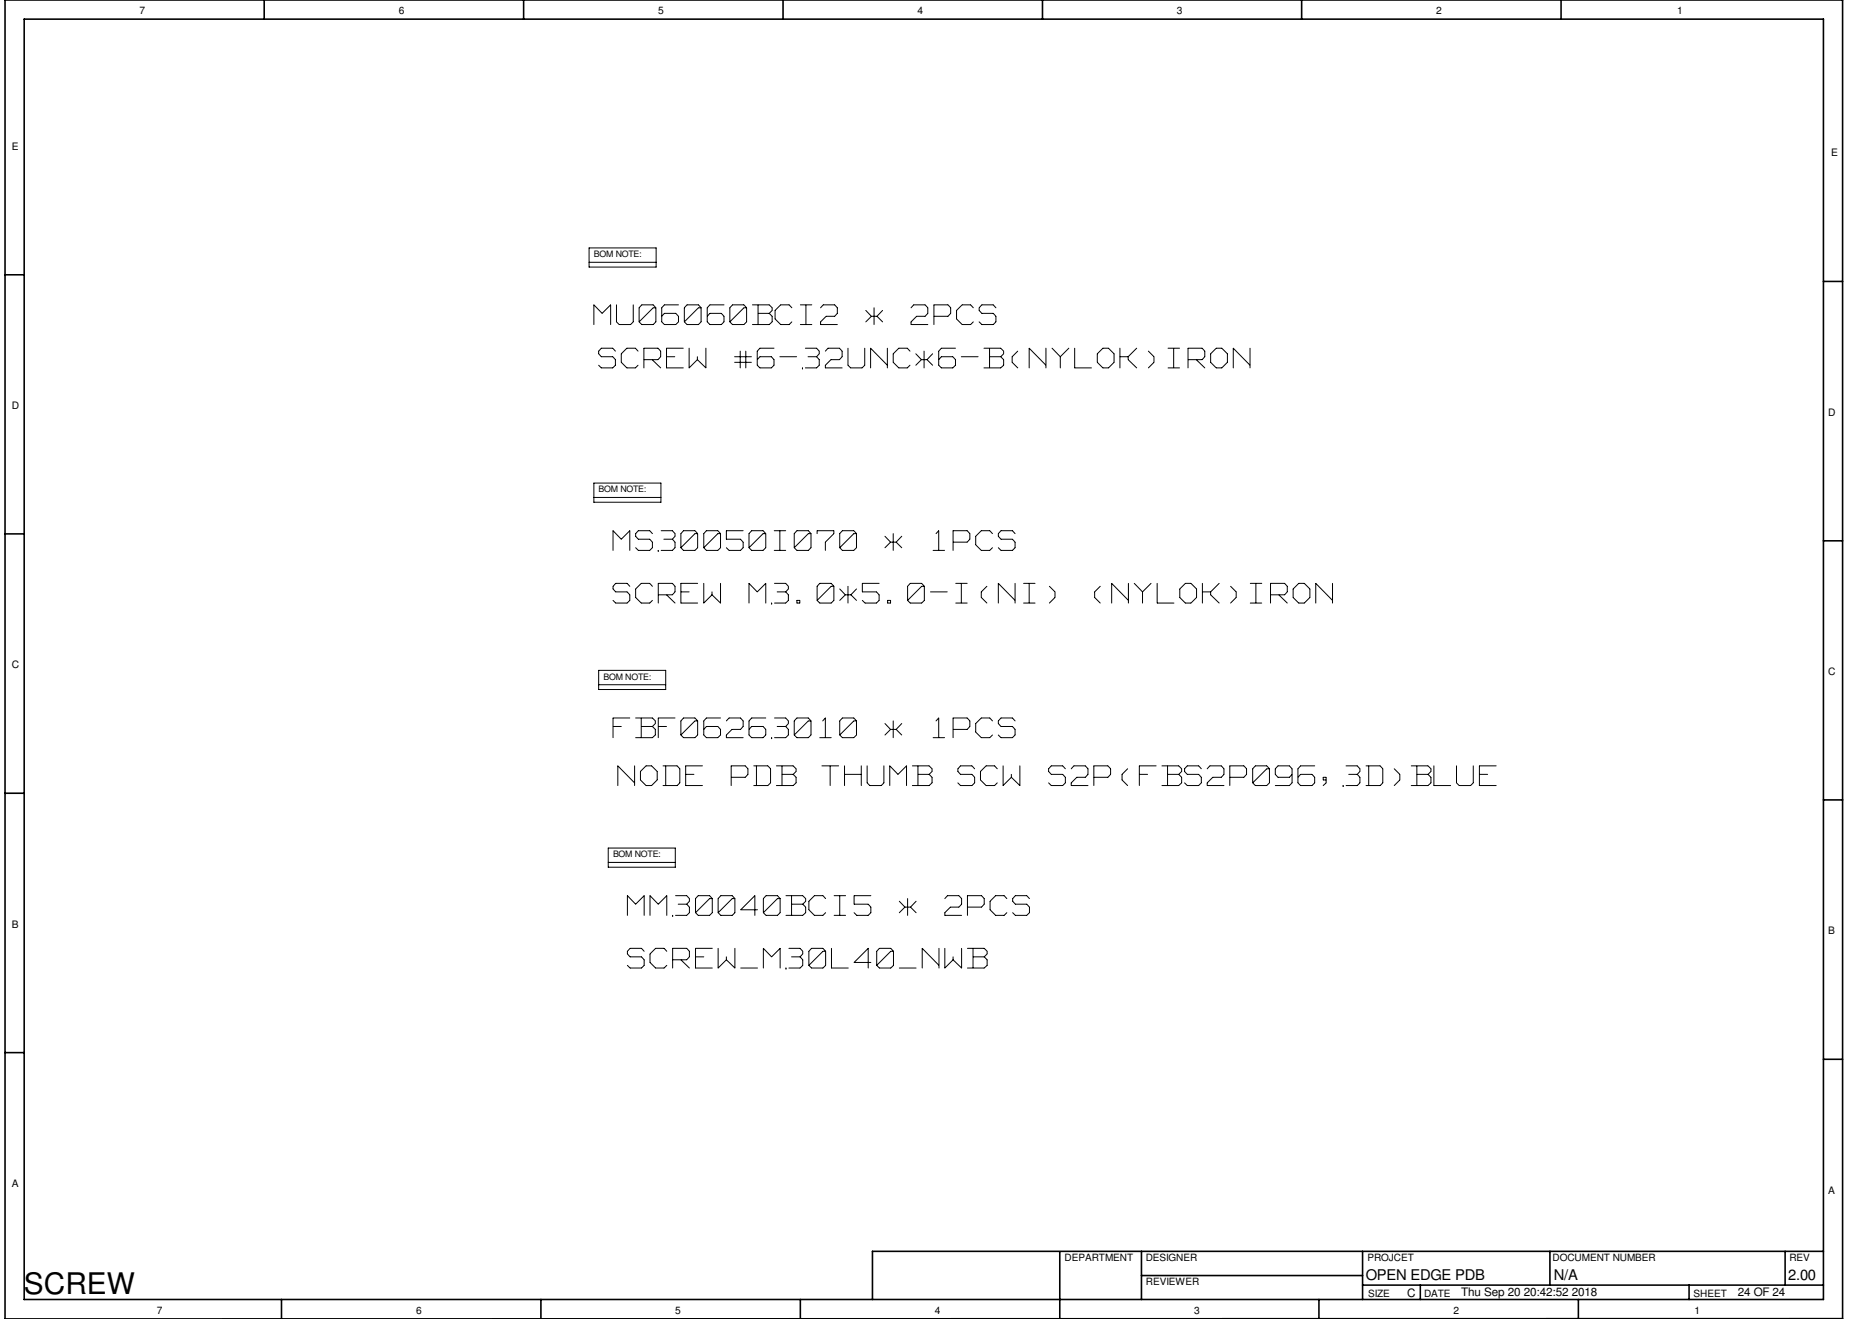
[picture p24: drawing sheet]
<svg xmlns="http://www.w3.org/2000/svg" width="297mm" height="210mm" viewBox="0 0 297 210" stroke-linecap="round" stroke-linejoin="round" font-family="sans-serif">
<defs><g id="words">
<g font-size="5.9" fill="#fff">
<text x="94.5" y="52.2">MU06060BCI2 * 2PCS</text>
<text x="95.2" y="59.1">SCREW #6-32UNC*6-B(NYLOK)IRON</text>
<text x="97.5" y="88.2">MS30050I070 * 1PCS</text>
<text x="97.5" y="96.6">SCREW M3.0*5.0-I(NI) (NYLOK)IRON</text>
<text x="97.5" y="118">FBF06263010 * 1PCS</text>
<text x="98.3" y="125.6">NODE PDB THUMB SCW S2P(FBS2P096,3D)BLUE</text>
<text x="99.8" y="146.3">MM30040BCI5 * 2PCS</text>
<text x="99.8" y="154.6">SCREW_M30L40_NWB</text>
</g>
<text font-size="4.7" x="3.8" y="206">SCREW</text>
<g font-size="2.3">
<text x="217.3" y="203.7">OPEN EDGE PDB</text>
<text x="247.2" y="203.6">N/A</text>
<text x="284.5" y="203.6">2.00</text>
</g>
<g font-size="1.9">
<text x="223.9" y="206.3">C</text>
<text x="232.5" y="206.3">Thu Sep 20 20:42:52 2018</text>
<text x="276.5" y="206.2">24 OF 24</text>
</g>
<g font-size="1.6">
<text x="22.2" y="2.2">7</text>
<text x="63.5" y="2.2">6</text>
<text x="104.7" y="2.2">5</text>
<text x="146" y="2.2">4</text>
<text x="187.2" y="2.2">3</text>
<text x="228.5" y="2.2">2</text>
<text x="266.8" y="2.2">1</text>
<text x="1.9" y="23.8">E</text>
<text x="291.3" y="24.9">E</text>
<text x="1.9" y="65.1">D</text>
<text x="290.9" y="66.1">D</text>
<text x="1.9" y="106.3">C</text>
<text x="290.9" y="107.4">C</text>
<text x="1.9" y="147.6">B</text>
<text x="290.9" y="148.7">B</text>
<text x="1.9" y="188.8">A</text>
<text x="290.9" y="189.9">A</text>
<text x="169.4" y="200.6">DEPARTMENT</text>
<text x="182.3" y="200.7">DESIGNER</text>
<text x="217.5" y="200.7">PROJCET</text>
<text x="247" y="200.7">DOCUMENT NUMBER</text>
<text x="284.7" y="200.7">REV</text>
<text x="24.9" y="209">7</text>
<text x="66.2" y="209">6</text>
<text x="107.4" y="209">5</text>
<text x="148.7" y="209">4</text>
<text x="182.3" y="204.5">REVIEWER</text>
<text x="190" y="209">3</text>
<text x="217.7" y="206.3">SIZE</text>
<text x="226.6" y="206.3">DATE</text>
<text x="231.3" y="209">2</text>
<text x="269.4" y="206.4">SHEET</text>
<text x="269.6" y="209">1</text>
</g>
<g font-size="1.4">
<text x="94.5" y="40.9">BOM NOTE:</text>
<text x="95.2" y="78.4">BOM NOTE:</text>
<text x="96" y="108.2">BOM NOTE:</text>
<text x="97.5" y="136.4">BOM NOTE:</text>
</g>
</g></defs>
<g fill="none" stroke="#000" stroke-width=".25">
<path d="M3.8 3h286.3v203.8h-286.3zM42 0v3M83.3 0v3M124.6 0v3M165.9 0v3M207.1 0v3M248.4 0v3M.8 43.7h3M290.1 44.8h3.1M.8 85h3M290.1 86.1h3.1M.8 126.2h3"/>
<path d="M290.1 127.3h3.1M.8 167.5h3M290.1 168.6h3.1M168.6 199.2v10.6M181.6 199.1v7.7M216.8 199.1v7.7M246.6 199.1v5.4M284 199.1v5.4M290.1 199.1h-151.3v7.7M.8 209.8v-209.8h292.4v209.8l-292.4 .1M44.8 206.8v3M86.1 206.8v3"/>
<path d="M127.3 206.8v3M181.6 203h35.2M209.8 206.8v3M216.8 204.5h73.3M226 204.5v2.3M251.1 206.8v3M268.7 204.5v2.3"/>
</g>
<g fill="none" stroke="#000" stroke-width=".16">
<path d="M93.7 39.5h10.7v3h-10.7zM93.7 41.7h10.7M94.5 48.6v3M94.5 48.5l1.3 1.3M95.2 55.9v.4M95.2 56.3l.5 .5M95.2 58.1l.5 .4M95.7 55.4l-.4 .4M95.7 55.4h1.7M95.7 58.5h1.7M95.7 56.8h1.7M97.2 48.6v3"/>
<path d="M97.2 48.5l-1.4 1.4M97.5 55.4l.4 .5M97.5 56.8l.4 .4M97.9 57.3v.8M97.9 58.1l-.4 .4M98.1 51.2l.4 .4M98.1 48.5v2.7M98.5 51.6h1.8M98.8 56.3v1.3M98.8 57.7l.9 .8M99.7 55.4l-.9 .9M99.8 55.4h1.2"/>
<path d="M99.8 58.5h1.2M100.7 48.5v2.7M100.7 51.2l-.4 .4M101.1 55.4l.4 .5M101.5 58.1l-.4 .4M101.7 51.2l.4 .4M101.7 49v2.2M102.1 48.5l-.4 .5M102.1 48.5h1.8M102.1 51.6h1.8M102.4 55.4h2.2M102.4 55.5v3"/>
<path d="M102.5 57.2h2.1M103.8 57.3l1.3 1.2M103.9 49l-2.2 2.2M103.9 49h.4M103.9 48.5l.4 .5M104.3 51.2l-.4 .4M104.3 49v2.2M104.7 55.4l.4 .5M105.1 56.8l-.4 .4M105.1 55.9v.8M105.3 51.2l.4 .4M105.3 49v2.2"/>
<path d="M105.7 49.9l-.4 .4M105.7 48.5l-.4 .5M105.7 48.5h2.2M105.7 49.9h1.8M105.7 51.6h1.8M106 55.4h2.7M106 55.5v3M106.1 58.5h2.6M106.1 56.8h1.3M107.5 49.9l.4 .4M107.9 50.4v.8M107.9 51.2l-.4 .4"/>
<path d="M108.9 51.2l.4 .4M108.9 49v2.2M109.3 48.5l-.4 .5M109.3 48.5h1.8M109.3 51.6h1.8M109.6 55.4v3.1M110.9 57.3l-1.3 1.2M111 56.8v.4M111 57.2l1.3 1.3M111.1 49l-2.2 2.2M111.1 49h.4M111.1 48.5l.4 .5"/>
<path d="M111.5 51.2l-.4 .4M111.5 49v2.2M112.3 55.4v3.1M112.5 51.2l.4 .4M112.5 49v2.2M112.9 49.9l-.3 .4M112.9 48.5l-.4 .5M113 48.5h2.2M113 49.9h1.7M113 51.6h1.7M114.8 49.9l.4 .4M115.2 50.4v.8"/>
<path d="M115.2 51.2l-.4 .4M116.1 51.2l.4 .4M116.1 49v2.2M116.5 48.5l-.4 .5M116.6 48.5h1.7M116.6 51.6h1.7M116.9 56.8h2.6M116.9 57.7h2.6M117.8 55.9v2.6M118.3 49l-2.1 2.2M118.4 49h.3M118.4 48.5l.4 .5"/>
<path d="M118.7 55.9v2.6M118.8 51.2l-.4 .4M118.8 49v2.2M119.7 48.5h2.6M119.7 51.6h2.6M120.5 58.1l.4 .4M120.5 55.9v2.2M120.6 48.6v3M120.6 49.9h1.7M120.9 56.8l-.4 .4M120.9 55.4l-.4 .5M120.9 55.4h2.2"/>
<path d="M120.9 58.5h1.8M120.9 56.8h1.8M122.4 48.5l.4 .5M122.4 49.9l.4 .4M122.7 56.8l.4 .4M122.8 49v.4M122.8 50.4v.8M122.8 49.4l-.4 .4M122.8 51.2l-.4 .4M123.1 57.3v.8M123.1 58.1l-.4 .4M123.3 49.4v1.3"/>
<path d="M123.3 50.8l.9 .8M124.1 56.8h2.6M124.2 48.5l-.9 .9M124.2 48.5h1.3M124.2 51.6h1.3M125.6 48.5l.4 .5M126 51.2l-.4 .4M127.3 48.5h1.9M127.3 51.6h1.9M127.7 58.5h.1M128.1 55.4h1.8M128.1 58.5h1.8"/>
<path d="M128.2 48.6v3M128.6 56.8h1.3M129.9 55.4l.4 .5M130 56.8l.3 .4M130.3 55.9v.4M130.3 57.3v.8M130.3 58.1l-.4 .4M130.3 56.3l-.4 .5M130.6 51.3v.3M130.6 51.6h2.6M131 48.5l-.4 .5M131 48.5h1.8"/>
<path d="M131.3 58.2v.3M131.4 58.5h2.6M131.4 50.3l-.8 .9M131.5 50.3h1.3M131.7 55.4l-.4 .5M131.8 55.4h1.7M132.2 57.2l-.9 .9M132.2 57.2h1.3M132.8 48.5l.4 .5M133.2 49v.8M133.2 49.9l-.4 .4M133.6 55.4l.4 .5"/>
<path d="M134 55.9v.8M134 56.8l-.4 .4M134.9 55.4v2.7M134.9 58.1l.4 .4M135.4 58.5h1.7M137.6 55.4v2.7M137.6 58.1l-.4 .4M137.7 49.4l.9 .9M138.5 55.4l2.6 2.7M138.5 55.5v3M138.6 50.4l-.9 .8M138.7 50.3h.8"/>
<path d="M139.1 49v2.6M139.6 50.4l.8 .8M140.4 49.4l-.9 .9M141.2 55.4v3.1M142.1 56.3v1.3M142.1 57.7l.9 .8M143 55.4l-.9 .9M143 55.4h1.3M143 58.5h1.3M144.4 55.4l.4 .5M144.8 58.1l-.4 .4M144.9 51.3v.3"/>
<path d="M145 51.6h2.6M145.4 48.5l-.5 .5M145.4 48.5h1.7M145.7 56.3l.9 .9M145.8 50.3l-.9 .9M145.9 50.3h1.2M146.6 57.3l-.9 .8M146.6 57.2h.8M147 55.9v2.6M147.2 48.5l.4 .5M147.5 57.3l.9 .8M147.6 49v.8"/>
<path d="M147.6 49.9l-.4 .4M148.4 56.3l-.9 .9M148.6 48.5h2.2M148.6 48.6v3M148.6 50.3h2.2M149.3 55.9v2.2M149.3 58.1l.5 .4M149.8 56.8l-.4 .4M149.8 55.4l-.5 .5M149.8 55.4h2.2M149.8 58.5h1.7M149.8 56.8h1.7"/>
<path d="M150.8 48.5l.5 .5M151.3 49.9l-.5 .4M151.3 49v.8M151.6 56.8l.4 .4M152 57.3v.8M152 58.1l-.4 .4M152.2 49.4v1.3M152.2 50.8l.9 .8M152.9 56.8h2.7M153.1 48.5l-.9 .9M153.1 48.5h1.3M153.1 51.6h1.3"/>
<path d="M154.4 48.5l.5 .5M154.9 51.2l-.5 .4M155.8 49v.4M155.8 49.4l.4 .5M155.8 51.2l.4 .4M156.2 48.5l-.4 .4M156.2 48.5h1.8M156.2 49.9h1.8M156.2 51.6h1.8M156.5 55.4h2.7M156.5 58.5h2.7M157.4 55.5v3"/>
<path d="M157.5 56.8h1.7M158 48.5l.5 .5M158 49.9l.5 .4M158.5 50.4v.8M158.5 51.2l-.5 .4M159.2 55.4l.5 .5M159.2 56.8l.5 .4M159.7 55.9v.4M159.7 57.3v.8M159.7 56.3l-.4 .4M159.7 58.1l-.5 .4M161 57.7l.9 .8"/>
<path d="M161 56.8v.8M161.9 55.9l-.9 .9M163.7 55.5v3M163.7 55.4l2.7 2.7M166.4 55.4v3.1M167.4 55.4l1.3 1.3M168.7 56.8v1.7M170 55.4l-1.3 1.4M171 55.4v3.1M171 58.5h2.6M174.6 57.7l.9 .8M174.6 56.3v1.3"/>
<path d="M175.5 55.4l-.9 .9M175.5 55.4h.8M175.5 58.5h.8M176.4 55.4l.8 .9M177.2 56.3v1.3M177.2 57.7l-.8 .8M178.2 55.4v3.1M178.2 56.8h1.2M179.5 56.8v.4M179.5 57.3l1.3 1.2M180.8 55.4l-1.3 1.4M182.7 55.9l.9 .8"/>
<path d="M183.6 57.7l-.9 .8M183.6 56.8v.9M185.8 55.4h1.9M185.8 58.5h1.9M186.7 55.5v3M189 55.4h2.2M189 55.5v3M189.1 57.2h2.1M190.4 57.3l1.3 1.2M191.3 55.4l.4 .5M191.7 56.8l-.4 .4M191.7 55.9v.8"/>
<path d="M192.6 56.3v1.3M192.6 57.7l.9 .8M193.5 55.4l-.9 .9M193.5 55.4h.8M193.5 58.5h.8M194.4 55.4l.9 .9M195.3 56.3v1.3M195.3 57.7l-.9 .8M196.2 55.4l2.6 2.7M196.2 55.5v3M198.9 55.4v3.1M94.5 76.9h10.7v3h-10.7z"/>
<path d="M94.5 79.2h10.7M97.5 84.5v3.1M97.5 93.3v.4M97.5 93.7l.5 .5M97.5 95.5l.5 .5M97.5 84.5l1.3 1.3M98 92.8l-.4 .5M98 92.8h1.7M98 96h1.7M98 94.2h1.7M99.8 92.8l.4 .5M99.8 94.2l.4 .5"/>
<path d="M100.2 84.5v3.1M100.2 94.7v.8M100.2 95.5l-.4 .5M100.2 84.5l-1.4 1.3M101.1 84.9v.4M101.1 93.8v1.2M101.1 95.1l.9 .9M101.1 85.3l.5 .5M101.1 87.2l.5 .4M101.6 84.5l-.4 .4M101.6 84.5h1.7M101.6 85.8h1.7"/>
<path d="M101.6 87.6h1.7M102 92.8l-.9 .9M102.1 92.8h1.2M102.1 96h1.2M103.4 92.8l.4 .5M103.4 84.5l.4 .4M103.4 85.8l.4 .5M103.8 95.5l-.4 .5M103.8 86.3v.8M103.8 87.2l-.4 .4M104.7 87.6h.1M104.7 92.9v3.1"/>
<path d="M104.7 92.8h2.2M104.8 94.7h2.1M105.2 84.5h1.7M105.2 87.6h1.7M105.6 85.8h1.3M106.1 94.7l1.3 1.3M107 92.8l.4 .5M107 84.5l.4 .4M107 85.9l.4 .4M107.4 85v.3M107.4 86.3v.8M107.4 93.3v.8"/>
<path d="M107.4 94.2l-.4 .5M107.4 87.2l-.4 .4M107.4 85.3l-.4 .5M108.3 85v2.1M108.3 92.9v3.1M108.3 92.8h2.7M108.3 87.2l.5 .4M108.4 96h2.6M108.4 94.2h1.2M108.8 84.5l-.5 .4M108.8 84.5h1.7M108.8 87.6h1.7"/>
<path d="M110.5 85l-2.1 2.1M110.6 84.9h.4M110.6 84.5l.4 .4M111 85v2.1M111 87.2l-.4 .4M112 85v2.1M112 92.8v3.1M112 87.2l.4 .4M112.4 84.5l-.4 .4M112.4 84.5h1.8M112.4 87.6h1.8M113.2 94.7l-1.2 1.3"/>
<path d="M113.3 94.2v.4M113.3 94.7l1.3 1.3M114.2 85l-2.2 2.1M114.2 84.9h.4M114.2 84.5l.4 .4M114.6 85v2.1M114.6 92.8v3.1M114.6 87.2l-.4 .4M115.6 84.5v1.3M115.6 87.2l.4 .4M115.6 84.5h2.6M115.6 85.8h2.2"/>
<path d="M116 87.6h1.8M117.8 85.8l.4 .5M118.2 86.3v.8M118.2 87.2l-.4 .4M119.2 85v2.1M119.2 92.9v3.1M119.2 92.8l1.2 1.3M119.2 87.2l.4 .4M119.6 84.5l-.4 .4M119.6 84.5h1.8M119.6 87.6h1.8M121.4 85l-2.2 2.1"/>
<path d="M121.4 84.9h.4M121.4 84.5l.4 .4M121.8 85v2.1M121.8 92.9v3.1M121.8 92.8l-1.3 1.4M121.8 87.2l-.4 .4M122.8 96h.1M123.2 84.5h1.8M123.2 87.6h1.8M123.2 92.8h1.8M123.2 96h1.8M123.7 94.2h1.3"/>
<path d="M124.1 84.5v3M125 92.8l.4 .5M125 94.2l.4 .5M125.4 93.3v.4M125.4 94.7v.8M125.4 95.5l-.4 .5M125.4 93.7l-.4 .5M126.4 85v2.1M126.4 87.2l.4 .4M126.8 95.5h.4M126.8 95.6v.4M126.8 84.5l-.4 .4"/>
<path d="M126.8 96h.4M126.8 84.5h1.8M126.8 87.6h1.8M127.3 95.5v.5M128.6 85l-2.2 2.1M128.6 84.9h.4M128.6 84.5l.4 .4M129 85v2.1M129 87.2l-.4 .4M130 95.5l.4 .5M130 84.5v.4M130 93.3v2.2"/>
<path d="M130 84.5h2.6M130.4 92.8l-.4 .5M130.5 92.8h1.7M130.5 96h1.7M131.3 86.3v1.3M132.2 93.3l-2.2 2.2M132.2 93.3h.4M132.2 92.8l.5 .5M132.6 85l-1.3 1.3M132.7 95.5l-.5 .5M132.7 84.5v.4M132.7 93.3v2.2"/>
<path d="M133.6 85v2.1M133.6 93.7l.9 1M133.6 87.2l.4 .4M134 84.5l-.4 .4M134.1 84.5h1.7M134.1 87.6h1.7M134.4 94.7l-.8 .8M134.5 94.7h.8M134.9 93.3v2.7M135.4 94.7l.9 .8M135.8 85l-2.2 2.1M135.8 84.9h.4"/>
<path d="M135.8 84.5l.5 .4M136.3 85v2.1M136.3 93.7l-.9 1M136.3 87.2l-.5 .4M137.2 95.5l.4 .5M137.2 92.8v1.4M137.2 92.8h2.7M137.2 94.2h2.2M137.7 96h1.7M139.4 94.2l.5 .5M139.9 95.5l-.5 .5M139.9 94.7v.8"/>
<path d="M140.8 85.3l.9 1M141.2 95.5h.4M141.2 95.6v.4M141.3 96h.3M141.6 86.3l-.8 .9M141.7 95.5v.5M141.7 86.3h.8M142.1 84.9v2.7M142.6 86.3l.9 .9M143.5 85.3l-.9 1M144.4 93.3v2.2M144.4 95.5l.4 .5"/>
<path d="M144.8 92.8l-.4 .5M144.9 92.8h1.7M144.9 96h1.7M146.6 93.3l-2.2 2.2M146.6 93.3h.4M146.6 92.8l.5 .5M147.1 95.5l-.5 .5M147.1 93.3v2.2M148 94.2h2.7M148.5 87.6h1.8M149.3 84.5v3M149.3 84.5l-.4 .4"/>
<path d="M151.6 84.5v3.1M151.6 84.5h2.2M151.7 86.3h2.1M152.1 92.8h1.8M152.1 96h1.8M152.9 92.9v3M153.9 84.5l.4 .4M154.3 85v.8M154.3 85.8l-.4 .5M155.2 85.4v1.3M155.2 86.7l.9 .9M156.1 95.1l.9 .9"/>
<path d="M156.1 94.2v.8M156.1 84.5l-.9 .8M156.2 84.5h1.2M156.2 87.6h1.2M157 93.3l-.9 .9M157.5 84.5l.4 .4M157.9 87.2l-.4 .4M158.8 84.9v.4M158.8 92.9v3.1M158.8 92.8l2.7 2.7M158.8 85.3l.5 .5M158.8 87.2l.5 .4"/>
<path d="M159.3 84.5l-.4 .4M159.3 84.5h1.7M159.3 85.8h1.7M159.3 87.6h1.7M161.1 84.5l.4 .4M161.1 85.8l.4 .5M161.5 86.3v.8M161.5 92.8v3.2M161.5 87.2l-.4 .4M162.9 92.8h1.8M162.9 96h1.8M163.7 92.9v3"/>
<path d="M167 93.3l.8 .8M167.8 95.1l-.8 .9M167.8 94.2v.9M174.2 95.1l.8 .9M174.2 94.2v.8M175 93.3l-.8 .9M176.9 92.8l2.6 2.7M176.9 92.9v3.1M179.5 92.8v3.2M180.5 92.8l1.2 1.3M181.8 94.2v1.8M183.1 92.8l-1.3 1.4"/>
<path d="M184.1 92.8v3.2M184.1 96h2.7M187.7 95.1l.9 .9M187.7 93.8v1.2M188.6 92.8l-.9 .9M188.6 92.8h.8M188.6 96h.8M189.5 92.8l.9 .9M190.4 93.8v1.2M190.4 95.1l-.9 .9M191.3 92.8v3.2M191.3 94.2h1.3"/>
<path d="M192.6 94.2v.5M192.7 94.7l1.3 1.3M194 92.8l-1.4 1.4M195.8 93.3l.8 .8M196.6 95.1l-.8 .9M196.7 94.2v.9M198.9 92.8h1.8M198.9 96h1.8M199.8 92.9v3M202.1 92.8h2.2M202.1 92.9v3.1M202.2 94.7h2.1"/>
<path d="M203.5 94.7l1.3 1.3M204.4 92.8l.4 .5M204.8 94.2l-.4 .5M204.8 93.3v.8M205.7 95.1l.9 .9M205.7 93.8v1.2M206.6 92.8l-.9 .9M206.7 92.8h.8M206.7 96h.8M207.5 92.8l.9 .9M208.4 93.8v1.2M208.4 95.1l-.9 .9"/>
<path d="M209.3 92.8l2.7 2.7M209.3 92.9v3.1M212 92.8v3.2M95.2 106.7h10.7v3h-10.7zM95.2 109h10.7M97.5 114.3h2.7M97.5 114.3v3.1M97.6 115.6h1.2M101.1 114.3h2.7M101.1 117.4h2.7M102 114.3v3M102.1 115.6h1.7"/>
<path d="M103.8 114.3l.5 .4M103.8 115.6l.5 .5M104.3 114.8v.3M104.3 116.1v.8M104.3 115.1l-.5 .5M104.3 117l-.5 .4M104.7 114.3h2.7M104.7 114.3v3.1M104.8 115.6h1.2M108.3 117l.5 .4M108.3 114.8v2.1M108.8 114.3l-.5 .4"/>
<path d="M108.8 114.3h1.7M108.8 117.4h1.7M110.5 114.8l-2.1 2.1M110.6 114.7h.4M110.6 114.3l.4 .4M111 117l-.4 .4M111 114.8v2.1M112 117l.4 .4M112 114.8v2.1M112.4 115.6l-.4 .4M112.4 114.3l-.4 .4M112.4 114.3h2.2"/>
<path d="M112.4 115.6h1.8M112.4 117.4h1.8M114.2 115.6l.4 .5M114.6 116.1v.8M114.6 117l-.4 .4M115.6 117v.4M115.6 117.4h2.6M116 114.3l-.4 .4M116 114.3h1.8M116.5 116.1l-.9 .9M116.5 116.1h1.3M117.8 114.3l.4 .4"/>
<path d="M118.2 114.8v.8M118.2 115.6l-.4 .5M119.2 117l.4 .4M119.2 114.8v2.1M119.6 115.6l-.4 .4M119.6 114.3l-.4 .4M119.6 114.3h2.2M119.6 115.6h1.8M119.6 117.4h1.8M121.4 115.6l.4 .5M121.8 116.1v.8M121.8 117l-.4 .4"/>
<path d="M122.8 117.4h.1M123.2 114.3h1.8M123.2 117.4h1.8M123.7 115.6h1.3M125 114.3l.4 .4M125 115.7l.4 .4M125.4 114.8v.3M125.4 116.1v.8M125.4 117l-.4 .4M125.4 115.1l-.4 .5M126.4 117l.4 .4M126.4 114.8v2.1"/>
<path d="M126.8 114.3l-.4 .4M126.8 114.3h1.8M126.8 117.4h1.8M128.6 114.8l-2.2 2.1M128.6 114.7h.4M128.6 114.3l.4 .4M129 117l-.4 .4M129 114.8v2.1M130.4 117.4h1.8M131.3 114.3v3M131.3 114.3l-.4 .4M133.6 114.8v2.1"/>
<path d="M133.6 117l.4 .4M134 114.3l-.4 .4M134.1 114.3h1.7M134.1 117.4h1.7M135.8 114.8l-2.2 2.1M135.8 114.7h.4M135.8 114.3l.5 .4M136.3 117l-.5 .4M136.3 114.8v2.1M140.8 115.1l.9 1M141.6 116.1l-.8 .9M141.7 116.1h.8"/>
<path d="M142.1 114.7v2.7M142.6 116.1l.9 .9M143.5 115.1l-.9 1M148.5 117.4h1.8M149.3 114.3v3M149.3 114.3l-.4 .4M151.6 114.3v3.1M151.6 114.3h2.2M151.7 116.1h2.1M153.9 114.3l.4 .4M154.3 115.6l-.4 .5M154.3 114.8v.8"/>
<path d="M155.2 115.2v1.3M155.2 116.5l.9 .9M156.1 114.3l-.9 .8M156.2 114.3h1.2M156.2 117.4h1.2M157.5 114.3l.4 .4M157.9 117l-.4 .4M158.8 114.7v.4M158.8 115.1l.5 .5M158.8 117l.5 .4M159.3 114.3l-.4 .4M159.3 114.3h1.7"/>
<path d="M159.3 115.6h1.7M159.3 117.4h1.7M161.1 114.3l.4 .4M161.1 115.6l.4 .5M161.5 116.1v.8M161.5 117l-.4 .4M96.8 135h10.6v3h-10.6zM96.8 137.2h10.6M98.3 121.9l2.6 2.6M98.3 121.9v3.1M101 121.9v3.1M101.9 124.1l.9 .9"/>
<path d="M101.9 122.8v1.3M102.8 121.9l-.9 .9M102.8 121.9h.8M102.8 125h.8M103.7 121.9l.9 .9M104.6 122.8v1.3M104.6 124.1l-.9 .9M105.5 121.9h2.2M105.5 125h2.2M105.9 121.9v3.1M107.7 121.9l.5 .4M108.2 122.4v2.1"/>
<path d="M108.2 124.6l-.5 .4M109.1 121.9h2.7M109.1 121.9v3.1M109.1 123.2h1.3M109.1 125h2.7M116.3 121.9h2.2M116.3 121.9v3.1M116.4 123.7h2.1M118.6 121.9l.4 .4M119 123.2l-.4 .5M119 122.4v.8M119.9 121.9h2.2"/>
<path d="M119.9 125h2.2M120.4 121.9v3.1M122.2 121.9l.4 .4M122.6 122.4v2.1M122.6 124.6l-.4 .4M123.5 121.9h2.6M123.5 125h2.6M124.4 121.9v3.1M124.5 123.2h1.6M126.2 121.9l.5 .4M126.2 123.2l.5 .5M126.7 122.4v.3"/>
<path d="M126.7 123.7v.8M126.7 122.8l-.5 .4M126.7 124.6l-.5 .4M130.8 121.9h2.6M132.1 121.9v3.1M134.4 121.9v3.1M134.4 123.2h2.6M137 121.9v3.1M138 124.6l.4 .4M138 121.9v2.6M138.4 125h1.8M140.6 121.9v2.6"/>
<path d="M140.6 124.6l-.4 .4M141.6 121.9l1.2 1.3M141.6 121.9v3.1M144.2 121.9v3.1M144.2 121.9l-1.3 1.3M145.2 121.9h2.6M145.2 125h2.6M146 121.9v3.1M146.1 123.2h1.7M147.8 121.9l.5 .4M147.8 123.2l.5 .5M148.3 122.4v.3"/>
<path d="M148.3 123.7v.8M148.3 122.8l-.4 .4M148.3 124.6l-.5 .4M152.4 122.3v.4M152.4 122.8l.4 .4M152.4 124.6l.4 .4M152.8 121.9l-.4 .4M152.9 123.2h1.7M152.9 121.9h1.7M152.9 125h1.7M154.6 121.9l.5 .4M154.6 123.2l.5 .5"/>
<path d="M155.1 123.7v.8M155.1 124.6l-.5 .4M156 122.8v1.3M156 124.1l.9 .9M156.9 121.9l-.9 .9M156.9 121.9h1.3M156.9 125h1.3M158.2 121.9l.5 .4M158.7 124.6l-.5 .4M159.6 121.9v3.1M160.9 123.7l-1.3 1.3M160.9 123.2v.5"/>
<path d="M160.9 123.7l1.4 1.3M162.3 121.9v3.1M166.8 122.3v.4M166.8 122.8l.5 .4M166.8 124.6l.5 .4M167.3 121.9l-.4 .4M167.3 123.2h1.7M167.3 121.9h1.7M167.3 125h1.7M169.1 121.9l.4 .4M169.1 123.2l.4 .5M169.5 123.7v.8"/>
<path d="M169.5 124.6l-.4 .4M170.4 124.6v.4M170.5 125h2.6M170.9 121.9l-.5 .4M170.9 121.9h1.7M171.3 123.7l-.9 .9M171.4 123.7h1.2M172.7 121.9l.4 .4M173.1 122.4v.8M173.1 123.2l-.4 .5M174 121.9h2.2M174 121.9v3.1"/>
<path d="M174.1 123.7h2.1M176.3 121.9l.4 .4M176.7 123.2l-.4 .5M176.7 122.4v.8M178.5 124.1l.9 .9M178.5 123.3v.8M179.4 122.3l-.9 .9M181.3 121.9h2.6M181.3 121.9v3.1M181.3 123.2h1.3M184.9 121.9h2.6M184.9 125h2.6"/>
<path d="M185.8 121.9v3.1M185.8 123.2h1.7M187.5 121.9l.5 .4M187.5 123.2l.5 .5M188 122.4v.3M188 123.7v.8M188 122.8l-.4 .4M188 124.6l-.5 .4M188.5 122.3v.4M188.5 122.8l.4 .4M188.5 124.6l.4 .4M188.9 121.9l-.4 .4"/>
<path d="M188.9 123.2h1.8M188.9 121.9h1.8M188.9 125h1.8M190.7 121.9l.4 .4M190.7 123.2l.4 .5M191.1 123.7v.8M191.1 124.6l-.4 .4M192.1 124.6v.4M192.1 125h2.6M192.5 121.9l-.4 .4M192.5 121.9h1.8M193 123.7l-.9 .9"/>
<path d="M193 123.7h1.3M194.3 121.9l.4 .4M194.7 122.4v.8M194.7 123.2l-.4 .5M195.7 121.9h2.2M195.7 121.9v3.1M195.7 123.7h2.2M197.9 121.9l.4 .4M198.3 123.2l-.4 .5M198.3 122.4v.8M199.3 124.6l.4 .4M199.3 122.4v2.1"/>
<path d="M199.7 121.9l-.4 .4M199.8 121.9h1.7M199.8 125h1.7M201.5 122.4l-2.2 2.1M201.5 122.3h.4M201.5 121.9l.5 .4M202 124.6l-.5 .4M202 122.4v2.1M202.9 125h2.2M202.9 123.2l.4 .5M202.9 122.4v.8M203.3 121.9l-.4 .4"/>
<path d="M203.4 121.9h1.7M203.4 123.7h1.7M205.1 121.9l.5 .4M205.5 123.3l-.4 .4M205.6 122.4v2.1M205.6 124.6l-.5 .4M206.5 124.6l.4 .4M206.5 122.4v2.1M206.9 123.2l-.4 .5M206.9 121.9l-.4 .4M207 123.2h1.7M207 121.9h2.2"/>
<path d="M207 125h1.7M208.7 123.2l.5 .5M209.2 123.7v.8M209.2 124.6l-.5 .4M210.5 123.7v.4M210.5 123.7h.4M210.6 124.1h.3M210.9 124.6l-.4 .4M211 123.7v.9M213.7 125h.1M214.2 121.9h1.7M214.2 125h1.7"/>
<path d="M214.6 123.2h1.3M215.9 121.9l.5 .4M216 123.3l.4 .4M216.4 122.4v.3M216.4 123.7v.8M216.4 124.6l-.5 .4M216.4 122.8l-.5 .4M217.3 121.9h2.2M217.3 125h2.2M217.8 121.9v3.1M219.6 121.9l.4 .4M220 122.4v2.1"/>
<path d="M220 124.6l-.4 .4M221.8 122.3l.9 .9M222.7 124.2l-.9 .8M222.7 123.2v.9M224.5 121.9h2.7M224.5 125h2.7M225.4 121.9v3.1M225.5 123.2h1.7M227.2 121.9l.5 .4M227.2 123.2l.5 .5M227.7 122.4v.3M227.7 123.7v.8"/>
<path d="M227.7 122.8l-.5 .4M227.7 124.6l-.5 .4M228.1 121.9v3.1M228.2 125h2.6M231.7 124.6l.5 .4M231.7 121.9v2.6M232.2 125h1.7M234.4 121.9v2.6M234.4 124.6l-.4 .4M235.4 121.9h2.6M235.4 121.9v3.1M235.4 123.2h1.3"/>
<path d="M235.4 125h2.6M99.8 142.6v3.1M99.8 151.4v.4M99.8 151.8l.4 .5M99.8 153.6l.4 .5M99.8 142.5l1.3 1.3M100.2 150.9l-.3 .4M100.3 150.9h1.7M100.3 152.3h1.7M100.3 154.1h1.7M102.1 150.9l.4 .5M102.1 152.3l.4 .4"/>
<path d="M102.5 142.6v3.1M102.5 152.8v.8M102.5 153.6l-.4 .5M102.5 142.5l-1.4 1.4M103.4 142.6v3.1M103.4 151.8v1.3M103.4 153.2l.9 .9M103.4 142.5l1.3 1.3M104.3 150.9l-.9 .9M104.3 150.9h1.3M104.3 154.1h1.3M105.7 150.9l.4 .5"/>
<path d="M106.1 153.6l-.4 .5M106.1 142.6v3.1M106.1 142.5l-1.4 1.4M107 145.7h.1M107 150.9h2.2M107 151v3.1M107.1 152.7h2.1M107.5 142.5h1.7M107.5 145.7h1.7M107.9 143.9h1.3M108.4 152.8l1.3 1.3M109.3 150.9l.4 .5"/>
<path d="M109.3 142.5l.4 .5M109.3 143.9l.4 .5M109.7 143v.4M109.7 144.4v.8M109.7 151.4v.8M109.7 152.3l-.4 .4M109.7 145.2l-.4 .5M109.7 143.4l-.4 .5M110.7 150.9h2.6M110.7 143v2.2M110.7 151v3.1M110.7 145.2l.4 .5"/>
<path d="M110.7 152.3h1.3M110.7 154.1h2.6M111.1 142.5l-.4 .5M111.1 142.5h1.8M111.1 145.7h1.8M112.9 143l-2.2 2.2M112.9 143h.4M112.9 142.5l.4 .5M113.3 145.2l-.4 .5M113.3 143v2.2M114.3 143v2.2M114.3 150.9v3.1"/>
<path d="M114.3 145.2l.4 .5M114.7 142.5l-.4 .5M114.7 142.5h1.8M114.7 145.7h1.8M115.5 152.8l-1.2 1.3M115.6 152.3v.4M115.6 152.7l1.3 1.4M116.5 143l-2.2 2.2M116.5 143h.4M116.5 142.5l.4 .5M116.9 143v2.2M116.9 150.9v3.1"/>
<path d="M116.9 145.2l-.4 .5M117.9 154.1h2.6M117.9 144.8h2.6M120.1 142.6v3.1M120.1 142.5l-2.2 2.3M121.5 150.9l1.2 1.3M121.5 143v2.2M121.5 151v3.1M121.5 145.2l.4 .5M121.9 142.5l-.4 .5M121.9 142.5h1.8M121.9 145.7h1.8"/>
<path d="M123.7 143l-2.2 2.2M123.7 143h.4M123.7 142.5l.4 .5M124.1 143v2.2M124.1 151v3.1M124.1 150.9l-1.3 1.4M124.1 145.2l-.4 .5M125 154.1h.1M125 142.5h2.7M125 145.7h2.7M125.5 150.9h1.8M125.5 154.1h1.8"/>
<path d="M125.9 152.3h1.4M125.9 142.6v3M126 143.9h1.7M127.3 150.9l.4 .5M127.3 152.3l.4 .4M127.7 151.4v.4M127.7 152.8v.8M127.7 153.6l-.4 .5M127.7 151.8l-.4 .5M127.7 142.5l.5 .5M127.7 143.9l.5 .5M128.2 143v.4"/>
<path d="M128.2 144.4v.8M128.2 143.4l-.4 .4M128.2 145.2l-.5 .5M128.7 153.6l.4 .5M128.7 143.5v1.2M128.7 151.4v2.2M128.7 144.8l.9 .9M129.1 150.9l-.4 .5M129.2 150.9h1.7M129.2 154.1h1.7M129.6 142.5l-.9 .9M129.6 142.5h1.3"/>
<path d="M129.6 145.7h1.3M130.9 151.4l-2.2 2.2M130.9 151.4h.4M130.9 150.9l.5 .5M130.9 142.5l.5 .5M131.4 153.6l-.5 .5M131.4 151.4v2.2M131.4 145.2l-.5 .5M132.3 150.9v3.2M132.3 154.1h2.7M132.7 142.5h1.8M132.7 145.7h1.8"/>
<path d="M133.6 142.6v3M135.9 145.2l.4 .5M135.9 142.5v1.4M135.9 153.2h2.7M135.9 142.5h2.7M135.9 143.9h2.2M136.4 145.7h1.7M138.1 151v3.1M138.1 150.9l-2.2 2.3M138.1 143.9l.5 .5M138.6 145.2l-.5 .5M138.6 144.4v.8"/>
<path d="M139.5 153.6l.4 .5M139.5 151.4v2.2M139.9 150.9l-.4 .5M140 150.9h1.7M140 154.1h1.7M141.7 151.4l-2.2 2.2M141.7 151.4h.4M141.7 150.9l.5 .5M142.2 153.6l-.5 .5M142.2 151.4v2.2M143.1 154.1h2.7M143.1 143.4l.9 1"/>
<path d="M143.9 144.4l-.8 .8M144 144.4h.8M144.4 143v2.7M144.9 144.4l.9 .8M145.8 143.4l-.9 1M146.7 150.9l2.6 2.7M146.7 151v3.1M149.4 150.9v3.2M150.3 145.3v.4M150.3 150.9v3.1M150.4 145.7h2.6M150.7 142.5l-.4 .5"/>
<path d="M150.8 142.5h1.7M151.2 144.4l-.9 .8M151.3 144.4h1.2M151.6 152.8l-1.3 1.3M151.6 152.3v.4M151.6 152.7l1.4 1.4M152.6 142.5l.4 .5M153 143v.8M153 150.9v3.1M153 143.9l-.4 .5M153.9 150.9h2.6M153.9 154.1h2.6"/>
<path d="M153.9 142.5h2.2M153.9 142.6v3.1M154 144.4h2.1M154.8 151v3M154.9 152.3h1.6M156.2 142.5l.4 .5M156.6 150.9l.5 .5M156.6 152.3l.5 .4M156.6 143.9l-.4 .5M156.6 143v.8M157.1 151.4v.4M157.1 152.8v.8"/>
<path d="M157.1 151.8l-.5 .4M157.1 153.6l-.5 .5M157.5 143.5v1.2M157.5 144.8l.9 .9M158.4 142.5l-.9 .9M158.5 142.5h1.2M158.5 145.7h1.2M159.8 142.5l.4 .5M160.2 145.2l-.4 .5M161.1 143v.4M161.1 143.4l.4 .5M161.1 145.2l.4 .5"/>
<path d="M161.5 142.5l-.3 .5M161.6 142.5h1.7M161.6 143.9h1.7M161.6 145.7h1.7M163.4 142.5l.4 .5M163.4 143.9l.4 .5M163.8 144.4v.8M163.8 145.2l-.4 .5"/>
</g>
<use href="#words"/>
</svg>
